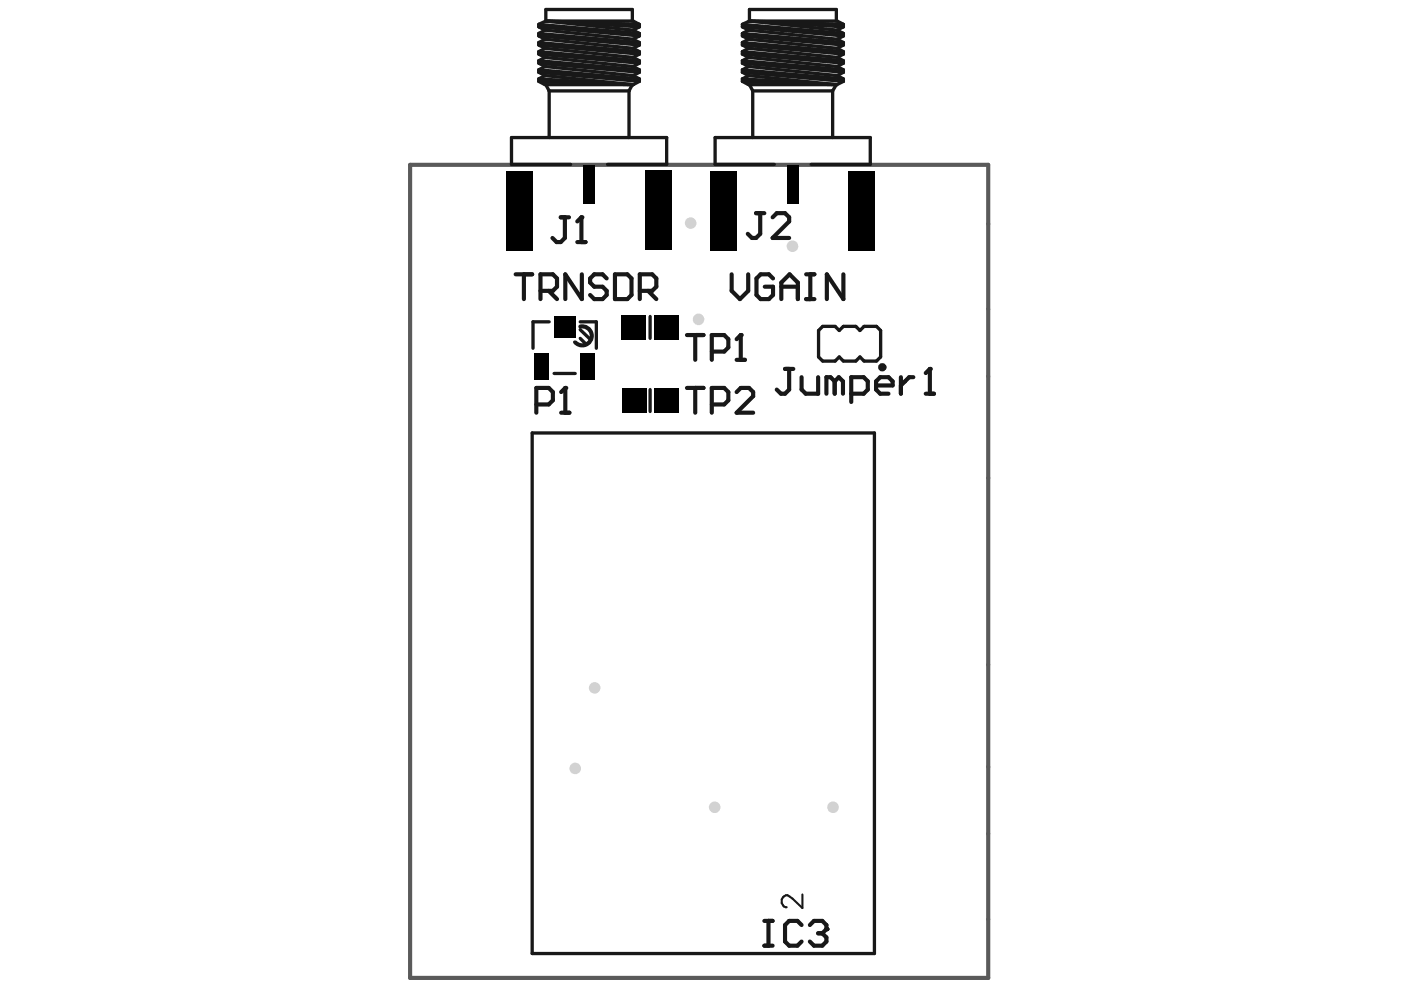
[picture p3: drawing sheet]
<svg xmlns="http://www.w3.org/2000/svg" width="297mm" height="210mm" viewBox="0 0 297 210" stroke-linecap="round" stroke-linejoin="round" font-family="sans-serif">
<path d="M87 34.9h122.5v172.4h-122.5z" fill="none" stroke="#5a5a5a" stroke-width=".88"/>
<g fill="#d2d2d2">
<circle cx="168" cy="52.2" r="1.23"/>
<circle cx="148.1" cy="67.7" r="1.23"/>
<circle cx="176.6" cy="171.2" r="1.23"/>
<circle cx="151.5" cy="171.2" r="1.23"/>
<circle cx="146.4" cy="47.3" r="1.23"/>
<circle cx="122" cy="162.9" r="1.23"/>
<circle cx="126.1" cy="145.8" r="1.23"/>
</g>
<g fill="none" stroke="#181818" stroke-width=".7">
<path d="M114.2 17.3l1.4 .7h18.6M114.2 5.2v.5M114.2 7.1v.5M114.2 9v.5M114.2 10.9v.6M114.2 12.9v.5M114.2 14.8v.5M114.2 16.7v.6M114.2 15.3l1.4 .7M114.2 13.4l1.4 .7M114.2 9.5l1.4 .7M114.2 7.6l1.4 .7"/>
<path d="M114.2 5.7l1.4 .7M114.2 11.5l1.4 .7M114.2 17.3l19.9 .7-.7 1.3M114.2 12.9l21.4 1.9M114.2 13.4l21.4 1.9M114.2 16.7l20 1.3M114.2 14.8l21.4 1.9M114.2 15.3l21.4 2M114.2 5.7l21.4 1.9M114.2 7.1l21.4 1.9M114.2 7.6l21.4 1.9M114.2 9l21.4 1.9"/>
<path d="M114.2 9.5l21.4 2M114.2 5.2l21.4 1.9M114.2 10.9l21.4 2M114.2 11.5l21.4 1.9M115.6 16l-1.4 .7M115.6 14.1l-1.4 .7M115.6 10.2l-1.4 .7M115.6 8.3l-1.4 .7M115.6 6.4l-1.4 .7M115.6 12.2l-1.4 .7M115.6 16l18.6 2M115.6 14.1l18.6 1.9"/>
<path d="M115.6 6.4l18.6 1.9M115.6 8.3l18.6 1.9M115.6 10.2l18.6 2M115.6 12.2l18.6 1.9M115.7 4.5v-2.5h18.4v2.5M115.7 18l.7 1.3M115.7 4.5l-1.5 .7M115.7 4.5h18.5l1.4 .7M115.7 4.5l19.9 .7M115.7 4.5l19.9 1.2M115.7 4.5l18.5 1.9M116.4 19.3v9.9"/>
<path d="M116.4 19.3h17M133.4 19.3v9.9M134.2 14.1l1.4 .7M134.2 16l1.4 .7M134.2 6.4l1.4 .7M134.2 8.3l1.4 .7M134.2 10.2l1.4 .7M134.2 12.2l1.4 .7M135.6 5.2v.5M135.6 7.1v.5M135.6 9v.5M135.6 10.9v.6"/>
<path d="M135.6 12.9v.5M135.6 14.8v.5M135.6 16.7v.6M135.6 13.4l-1.4 .7M135.6 15.3l-1.4 .7M135.6 17.3l-1.4 .7M135.6 5.7l-1.4 .7M135.6 7.6l-1.4 .7M135.6 9.5l-1.4 .7M135.6 11.5l-1.4 .7M157.4 17.3l1.3 .7h18.7M157.4 5.2v.5"/>
<path d="M157.4 7.1v.5M157.4 9v.5M157.4 10.9v.6M157.4 12.9v.5M157.4 14.8v.5M157.4 16.7v.6M157.4 15.3l1.3 .7M157.4 13.4l1.3 .7M157.4 9.5l1.3 .7M157.4 7.6l1.3 .7M157.4 5.7l1.3 .7M157.4 11.5l1.3 .7"/>
<path d="M157.4 17.3l19.9 .7-.8 1.3M157.4 12.9l21.4 1.9M157.4 13.4l21.4 1.9M157.4 16.7l20 1.3M157.4 14.8l21.4 1.9M157.4 15.3l21.4 2M157.4 5.7l21.4 1.9M157.4 7.1l21.4 1.9M157.4 7.6l21.4 1.9M157.4 9l21.4 1.9M157.4 9.5l21.4 2M157.4 5.2l21.4 1.9"/>
<path d="M157.4 10.9l21.4 2M157.4 11.5l21.4 1.9M158.7 16l-1.3 .7M158.7 14.1l-1.3 .7M158.7 10.2l-1.3 .7M158.7 8.3l-1.3 .7M158.7 6.4l-1.3 .7M158.7 12.2l-1.3 .7M158.7 16l18.7 2M158.7 14.1l18.8 1.9M158.7 6.4l18.8 1.9M158.7 8.3l18.8 1.9"/>
<path d="M158.7 10.2l18.8 2M158.7 12.2l18.8 1.9M158.9 4.5v-2.5h18.4v2.5M158.9 4.5l-1.5 .7M158.9 4.5h18.6l1.3 .7M158.9 18l.7 1.3M158.9 4.5l19.9 .7M158.9 4.5l19.9 1.2M158.9 4.5l18.6 1.9M159.6 19.3h16.9M159.6 19.3v9.9M176.5 19.3v9.9"/>
<path d="M177.5 14.1l1.3 .7M177.5 16l1.3 .7M177.5 6.4l1.3 .7M177.5 8.3l1.3 .7M177.5 10.2l1.3 .7M177.5 12.2l1.3 .7M178.8 5.2v.5M178.8 7.1v.5M178.8 9v.5M178.8 10.9v.6M178.8 12.9v.5M178.8 14.8v.5"/>
<path d="M178.8 16.7v.6M178.8 13.4l-1.3 .7M178.8 15.3l-1.3 .7M178.8 17.3l-1.4 .7M178.8 5.7l-1.3 .7M178.8 7.6l-1.3 .7M178.8 9.5l-1.3 .7M178.8 11.5l-1.3 .7M121 34.9h-12.6v-5.7h32.9v5.7h-12.5M164.2 34.9h-12.6v-5.7h32.9v5.7h-12.5M116.4 68.2h-3.4v5.6M117.5 79.2h4.5"/>
<path d="M123 71.7l1.2 1.3M123 68.2h3.4v5.6M123 69.9l2.2 2.1M137.8 67.1v4.6M173.5 70.1l.9-.9h2.7l.8 .9 .9-.9h2.6l.9 .9 .9-.9h2.6l.9 .9v5.6l-.9 .9h-2.6l-.9-.9-.9 .9h-2.6l-.9-.9-.8 .9h-2.7l-.9-.9zM112.8 91.8h72.6v110.4h-72.6zM137.8 82.6v4.6"/>
</g>
<path d="M145.6 71h3.6M147.4 71v5.3M150.9 74.5h2.6l.9-.8v-1.8l-.9-.9h-2.6v5.3M156.2 76.3h1.7M157.1 71v5.3M145.6 82.3h3.6M147.4 82.3v5.2M150.9 85.8h2.6l.9-.9v-1.8l-.9-.8h-2.6v5.2M156.2 83.1l.9-.8h1.7l.9 .8v.9l-3.5 3.5h3.5" fill="none" stroke="#181818" stroke-width=".88"/>
<circle cx="157.1" cy="71" r=".44" fill="#181818"/>
<path d="M118.9 46.1h1.7M119.8 46.1v4.4l-.9 .8h-.9l-.9-.8M122.4 51.3h1.8M123.3 46.1v5.2M157.1 71l-.9 .9" fill="none" stroke="#181818" stroke-width=".88"/>
<circle cx="123.3" cy="46.1" r=".44" fill="#181818"/>
<path d="M123.3 46.1l-.9 .8M160.3 45.2h1.8M161.2 45.2v4.4l-.9 .9h-.9l-.9-.9M163.8 46.1l.9-.9h1.7l.9 .9v.8l-3.5 3.6h3.5M113.7 85.8h2.6l.9-.9v-1.8l-.9-.8h-2.6v5.2M119 87.5h1.7M119.9 82.3v5.2" fill="none" stroke="#181818" stroke-width=".88"/>
<path d="M170.1 189.6v2.9l-2.1-2-1-.7a1.28 1.28 0 0 0-1.3 .9 1.4 1.4 0 0 0 .9 1.7h.2" fill="none" stroke="#181818" stroke-width=".44"/>
<circle cx="119.9" cy="82.3" r=".44" fill="#181818"/>
<g fill="none" stroke="#181818" stroke-width=".88">
<path d="M109.3 58.2h3.5M111.1 58.2v5.2M123.4 58.2v5.2l-3.5-5.2v5.2M128.6 59l-.9-.8h-1.7l-.9 .8v.9l.9 .9h1.7l.9 .9v.8l-.9 .9h-1.7l-.9-.9M130.4 58.2h2.6l.9 .8v3.5l-.9 .9h-2.6zM114.6 61.7h2.6l.9-.9v-1.8l-.9-.8h-2.6v5.2M116.3 61.7l1.8 1.7M135.6 61.7h2.7l.9-.9v-1.8l-.9-.8h-2.7v5.2M137.4 61.7l1.8 1.7M119.9 82.3l-.9 .8M162.1 195.3h1.7M162.9 195.3v5.2"/>
<path d="M170 196.1l-.9-.8h-1.8l-.9 .8v3.5l.9 .9h1.8l.9-.9M171.7 196.1l.9-.8h1.7l.9 .8v.9M162.1 200.5h1.7"/>
</g>
<circle cx="175.2" cy="197" r=".44" fill="#181818"/>
<g fill="none" stroke="#181818" stroke-width=".88">
<path d="M166.4 78.2h1.8M167.3 78.2v4.4l-.9 .9h-.8l-.9-.9M170 80v2.6l.8 .9h2.7v-3.5M191 80v3.5M193.6 80h-.8l-1.8 1.7M197.2 78.2v5.3M177 80.8l-.9-.8h-.9v3.5M177 80.8v2.7M177 80.8l.8-.8 .9 .8v2.7M180.5 83.5h2.6l.9-.9v-1.8l-.9-.8h-2.6v5.2M185.7 81.7h3.6v-.9l-.9-.8h-1.8l-.9 .8v1.8l.9 .9h1.8M196.3 83.5h1.7"/>
<path d="M173.5 197.9h.8M174.3 197.9l.9 .9v.8l-.9 .9h-1.7l-.9-.9M175.2 197l-.9 .9"/>
</g>
<circle cx="197.2" cy="78.2" r=".44" fill="#181818"/>
<path d="M155.1 58.2v3.5l1.8 1.7 1.7-1.7v-3.5M163.9 59l-.9-.8h-1.7l-.9 .8v3.5l.9 .9h1.7l.9-.9v-1.7h-1.8M170.9 58.2h1.8M171.8 58.2v5.2M178.8 58.2v5.2l-3.5-5.2v5.2M165.7 60.8h3.5M165.7 63.4v-3.5l1.7-1.7 1.8 1.7v3.5M170.9 63.4h1.8M197.2 78.2l-.9 .9" fill="none" stroke="#181818" stroke-width=".88"/>
<circle cx="187.1" cy="77.9" r=".35" fill="none" stroke="#181818" stroke-width="1.1"/>
<path d="M123 69.3a1.93 1.93 0 0 1 2.3 2.5 1.93 1.93 0 0 1-3.2 .7M123 69.2a2.1 2.1 0 0 1 2.4 2.7 2.1 2.1 0 0 1-3.6 .6" fill="none" stroke="#181818" stroke-width=".7"/>
<g fill="#000">
<path d="M107.4 36.3h5.5v16.9h-5.5z" fill-rule="evenodd"/>
<path d="M123.7 35.1h2.5v8.2h-2.5z" fill-rule="evenodd"/>
<path d="M136.8 36.2h5.5v16.9h-5.5z" fill-rule="evenodd"/>
<path d="M150.6 36.3h5.5v16.9h-5.5z" fill-rule="evenodd"/>
<path d="M166.9 35.1h2.4v8.2h-2.4z" fill-rule="evenodd"/>
<path d="M180 36.3h5.5v16.8h-5.5z" fill-rule="evenodd"/>
<path d="M113.4 74.9h3v5.5h-3z" fill-rule="evenodd"/>
<path d="M117.5 67.1h4.5v4.5h-4.5z" fill-rule="evenodd"/>
<path d="M123 74.9h3.1v5.5h-3.1z" fill-rule="evenodd"/>
<path d="M131.8 66.8h5.2v5.2h-5.2z" fill-rule="evenodd"/>
<path d="M138.7 66.8h5.2v5.2h-5.2z" fill-rule="evenodd"/>
<path d="M131.9 82.4h5.1v5.2h-5.1z" fill-rule="evenodd"/>
<path d="M138.8 82.4h5.2v5.2h-5.2z" fill-rule="evenodd"/>
</g>
</svg>
